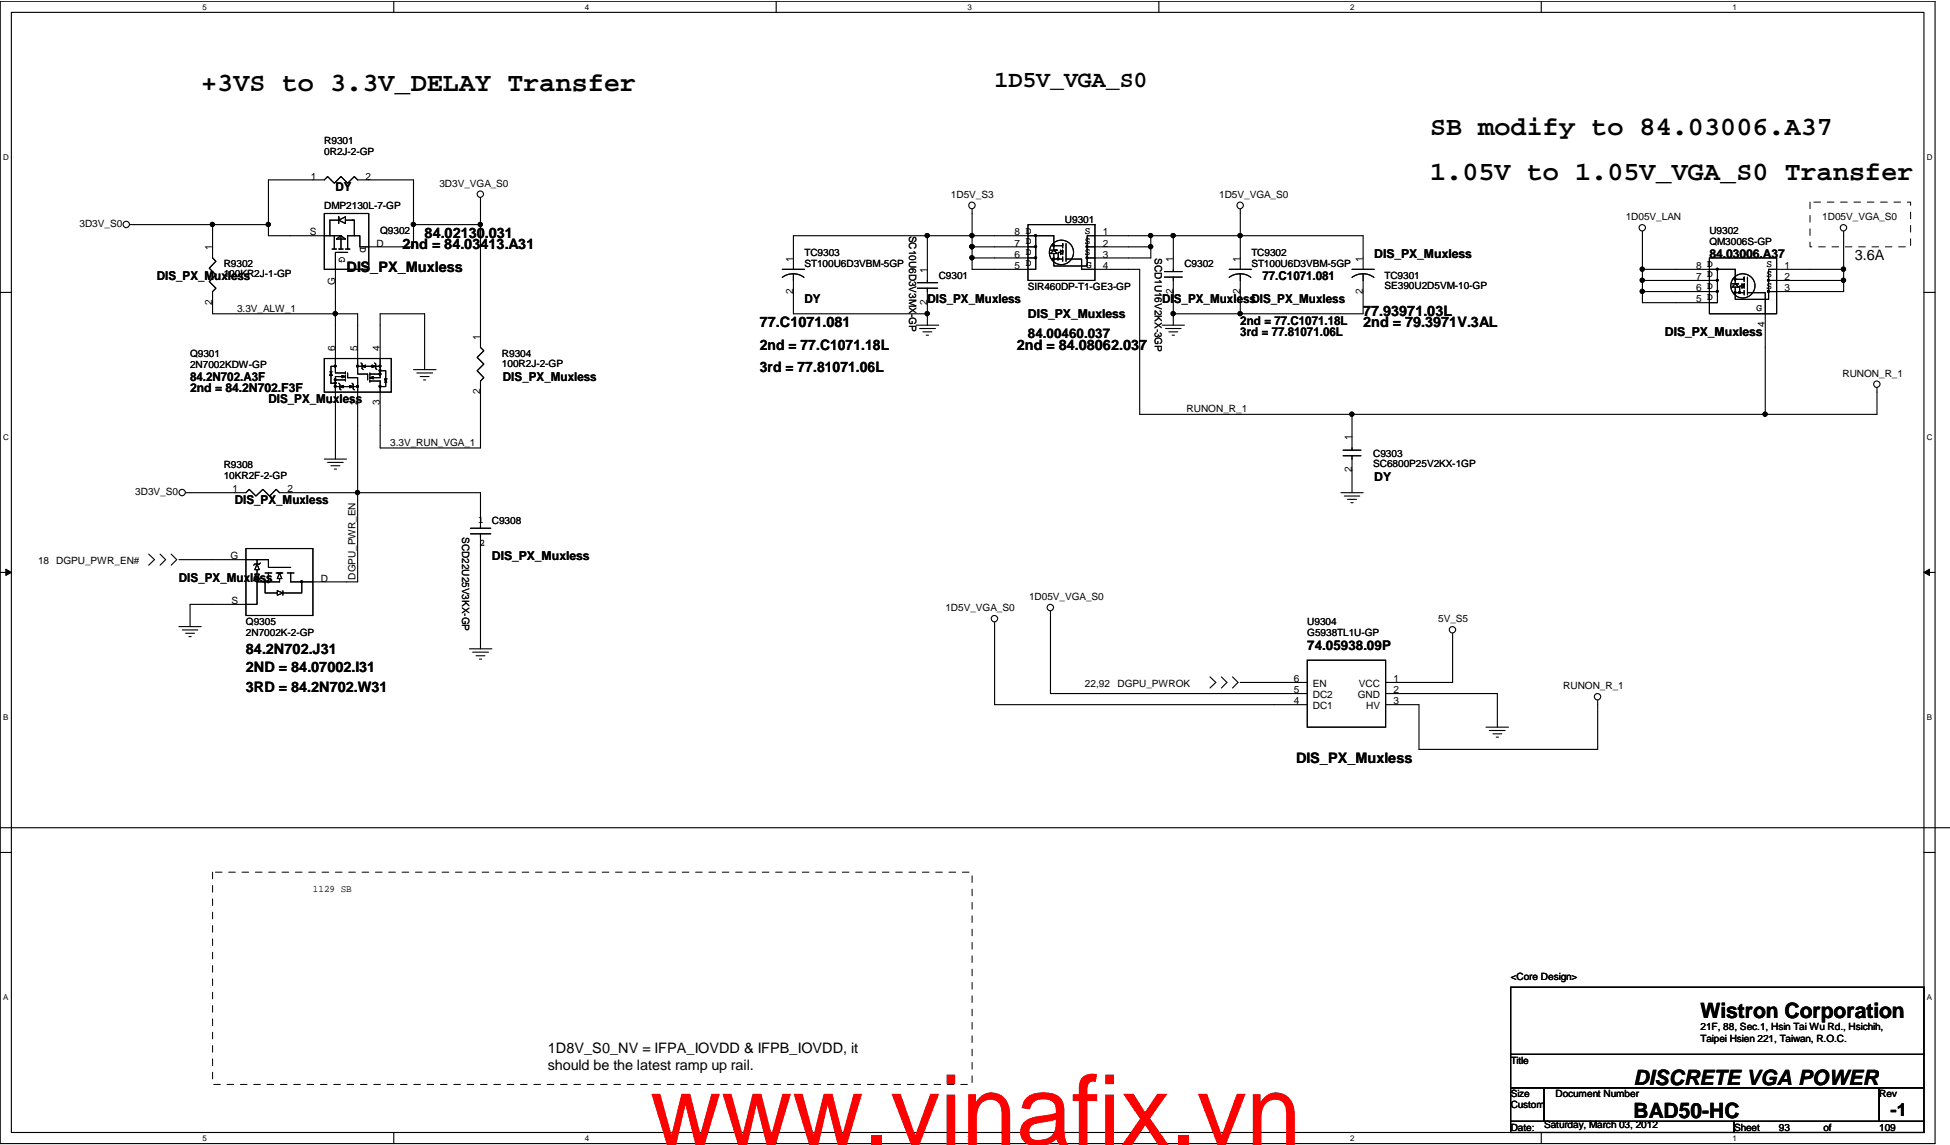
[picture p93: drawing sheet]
<svg xmlns="http://www.w3.org/2000/svg" width="279mm" height="164mm" viewBox="0 0 279 164" stroke-linecap="round" stroke-linejoin="round" font-family="sans-serif">
<defs><g id="words">
<text font-size="14.1" fill="#f00" x="93.1" y="164.2">www.vinafix.vn</text>
<g font-size="3.8">
<text x="28.8" y="13">+3VS to 3.3V_DELAY Transfer</text>
<text x="204.9" y="19.4">SB modify to 84.03006.A37</text>
<text x="204.9" y="25.8">1.05V to 1.05V_VGA_S0 Transfer</text>
</g>
<text font-size="3.3" x="142.5" y="12.5">1D5V_VGA_S0</text>
<g font-size="3">
<text x="243.7" y="145.9">Wistron Corporation</text>
<text x="234.1" y="155.5">DISCRETE VGA POWER</text>
<text x="234.1" y="160.3">BAD50-HC</text>
</g>
<text font-size="2.5" x="270.9" y="159.9">-1</text>
<g font-size="2.1">
<text x="57.7" y="35.7">2nd = 84.03413.A31</text>
<text x="60.8" y="34.1">84.02130.031</text>
<text x="49.7" y="38.9">DIS_PX_Muxless</text>
<text x="265.8" y="37.3">3.6A</text>
<text x="108.9" y="46.9">77.C1071.081</text>
<text x="195.3" y="46.9">2nd = 79.3971V.3AL</text>
<text x="195.3" y="45.3">77.93971.03L</text>
<text x="108.9" y="53.3">3rd = 77.81071.06L</text>
<text x="108.9" y="50.2">2nd = 77.C1071.18L</text>
<text x="145.7" y="50.2">2nd = 84.08062.037</text>
<text x="35.2" y="93.7">84.2N702.J31</text>
<text x="35.2" y="96.3">2ND = 84.07002.I31</text>
<text x="35.2" y="99.1">3RD = 84.2N702.W31</text>
<text x="185.7" y="109.4">DIS_PX_Muxless</text>
<text x="78.5" y="150.9">1D8V_S0_NV = IFPA_IOVDD &amp; IFPB_IOVDD, it</text>
<text x="78.5" y="153.4">should be the latest ramp up rail.</text>
</g>
<g font-size="1.9">
<text x="147.3" y="48.4">84.00460.037</text>
<text x="187.3" y="93.2">74.05938.09P</text>
</g>
<g font-size="1.8">
<text x="48.1" y="27.4">DY</text>
<text x="22.5" y="40.2">DIS_PX_Muxless</text>
<text x="180.9" y="40.2">77.C1071.081</text>
<text x="196.9" y="37">DIS_PX_Muxless</text>
<text x="244.9" y="37">84.03006.A37</text>
<text x="115.3" y="43.4">DY</text>
<text x="132.9" y="43.4">DIS_PX_Muxless</text>
<text x="147.3" y="45.6">DIS_PX_Muxless</text>
<text x="166.5" y="43.4">DIS_PX_MuxlessDIS_PX_Muxless</text>
<text x="177.7" y="46.6">2nd = 77.C1071.18L</text>
<text x="179.3" y="43.4">DIS_PX_Muxless</text>
<text x="177.7" y="48.2">3rd = 77.81071.06L</text>
<text x="238.6" y="48.2">DIS_PX_Muxless</text>
<text x="27.2" y="54.6">84.2N702.A3F</text>
<text x="27.2" y="56.2">2nd = 84.2N702.F3F</text>
<text x="38.5" y="57.8">DIS_PX_Muxless</text>
<text x="72.1" y="54.6">DIS_PX_Muxless</text>
<text x="196.9" y="69">DY</text>
<text x="33.6" y="72.2">DIS_PX_Muxless</text>
<text x="25.6" y="83.4">DIS_PX_Muxless</text>
<text x="70.5" y="80.2">DIS_PX_Muxless</text>
</g>
<g font-size="1.4">
<text x="46.5" y="20.7">R9301</text>
<text x="46.5" y="22.3">0R2J-2-GP</text>
<text x="44.6" y="25.7">1</text>
<text x="46.5" y="30">DMP2130L-7-GP</text>
<text x="52.4" y="25.7">2</text>
<text x="63" y="26.8">3D3V_VGA_S0</text>
<text x="136.3" y="28.4">1D5V_S3</text>
<text x="174.7" y="28.4">1D5V_VGA_S0</text>
<text x="11.4" y="32.6">3D3V_S0</text>
<text x="30.4" y="35.9" transform="rotate(-90 30.4 35.9)">1</text>
<text x="44.4" y="33.7">S</text>
<text x="51.6" y="35.4" transform="rotate(90 51.6 35.4)">D</text>
<text x="54" y="35.3">D</text>
<text x="54.5" y="33.5">Q9302</text>
<text x="130.2" y="33.8" transform="rotate(90 130.2 33.8)">SC10U6D3V3MX-GP</text>
<text x="145.4" y="35.3">7</text>
<text x="145.4" y="33.7">8 D</text>
<text x="147" y="34.9">D</text>
<text x="147" y="33.5">D</text>
<text x="152.6" y="31.9">U9301</text>
<text x="155.5" y="33.5">S</text>
<text x="155.5" y="34.9">S</text>
<text x="158" y="33.7">1</text>
<text x="158" y="35.3">2</text>
<text x="232.9" y="31.6">1D05V_LAN</text>
<text x="244.9" y="33.5">U9302</text>
<text x="244.9" y="35.1">QM3006S-GP</text>
<text x="261.1" y="31.6">1D05V_VGA_S0</text>
<text x="32.1" y="38.3">R9302</text>
<text x="32.1" y="39.8">100KR2J-1-GP</text>
<text x="48" y="40.8" transform="rotate(-90 48 40.8)">G</text>
<text x="48.6" y="36.8" transform="rotate(90 48.6 36.8)">G</text>
<text x="113.6" y="37.5" transform="rotate(-90 113.6 37.5)">1</text>
<text x="115.3" y="36.7">TC9303</text>
<text x="115.3" y="38.3">ST100U6D3VBM-5GP</text>
<text x="132.8" y="39.1" transform="rotate(-90 132.8 39.1)">1</text>
<text x="134.5" y="39.9">C9301</text>
<text x="145.4" y="38.6">5</text>
<text x="145.4" y="36.9">6</text>
<text x="147" y="38.1">D</text>
<text x="147" y="36.5">D</text>
<text x="147.3" y="41.5">SIR460DP-T1-GE3-GP</text>
<text x="155.5" y="36.5">S</text>
<text x="155.6" y="38.4">G</text>
<text x="158" y="36.9">3</text>
<text x="158" y="38.6">4</text>
<text x="165.5" y="37" transform="rotate(90 165.5 37)">SCD1U16V2KX-3GP</text>
<text x="168.1" y="37.5" transform="rotate(-90 168.1 37.5)">1</text>
<text x="169.7" y="38.3">C9302</text>
<text x="177.7" y="37.5" transform="rotate(-90 177.7 37.5)">1</text>
<text x="179.3" y="36.7">TC9302</text>
<text x="179.3" y="38.3">ST100U6D3VBM-5GP</text>
<text x="195.3" y="37.5" transform="rotate(-90 195.3 37.5)">1</text>
<text x="198.4" y="39.9">TC9301</text>
<text x="198.4" y="41.4">SE390U2D5VM-10-GP</text>
<text x="243" y="41.8">6</text>
<text x="243" y="40.2">7</text>
<text x="243" y="38.6">8 D</text>
<text x="244.6" y="41.4">D</text>
<text x="244.6" y="39.8">D</text>
<text x="244.6" y="38.3">D</text>
<text x="253.1" y="38.3">S</text>
<text x="253.1" y="39.8">S</text>
<text x="253.1" y="41.4">S</text>
<text x="255.7" y="38.6">1</text>
<text x="255.7" y="40.2">2</text>
<text x="255.7" y="41.8">3</text>
<text x="30.4" y="43.7" transform="rotate(-90 30.4 43.7)">2</text>
<text x="34" y="44.7">3.3V_ALW_1</text>
<text x="113.6" y="42.1" transform="rotate(-90 113.6 42.1)">2</text>
<text x="132.8" y="43.7" transform="rotate(-90 132.8 43.7)">2</text>
<text x="168.1" y="42.1" transform="rotate(-90 168.1 42.1)">2</text>
<text x="177.7" y="42.1" transform="rotate(-90 177.7 42.1)">2</text>
<text x="195.3" y="42.1" transform="rotate(-90 195.3 42.1)">2</text>
<text x="243" y="43.3">5</text>
<text x="244.6" y="42.9">D</text>
<text x="251.7" y="44.5">G</text>
<text x="252.9" y="46.9" transform="rotate(-90 252.9 46.9)">4</text>
<text x="27.2" y="51.1">Q9301</text>
<text x="27.2" y="52.7">2N7002KDW-GP</text>
<text x="48" y="50.3" transform="rotate(-90 48 50.3)">6</text>
<text x="51.2" y="50.3" transform="rotate(-90 51.2 50.3)">5</text>
<text x="54.4" y="50.3" transform="rotate(-90 54.4 50.3)">4</text>
<text x="68.8" y="48.7" transform="rotate(-90 68.8 48.7)">1</text>
<text x="71.9" y="51.1">R9304</text>
<text x="71.9" y="52.5">100R2J-2-GP</text>
<text x="264" y="54">RUNON_R_1</text>
<text x="48" y="58.1" transform="rotate(-90 48 58.1)">1</text>
<text x="51.2" y="58.1" transform="rotate(-90 51.2 58.1)">2</text>
<text x="54.4" y="58.1" transform="rotate(-90 54.4 58.1)">3</text>
<text x="68.8" y="56.5" transform="rotate(-90 68.8 56.5)">2</text>
<text x="170" y="59.1">RUNON_R_1</text>
<text x="55.9" y="63.9">3.3V_RUN_VGA_1</text>
<text x="193.7" y="63.1" transform="rotate(-90 193.7 63.1)">1</text>
<text x="196.7" y="65.5">C9303</text>
<text x="19.4" y="70.9">3D3V_S0</text>
<text x="32.1" y="67.1">R9308</text>
<text x="32.1" y="68.7">10KR2F-2-GP</text>
<text x="33.3" y="70.6">1</text>
<text x="41.2" y="70.6">2</text>
<text x="193.7" y="67.7" transform="rotate(-90 193.7 67.7)">2</text>
<text x="196.7" y="67">SC6800P25V2KX-1GP</text>
<text x="66.2" y="77" transform="rotate(90 66.2 77)">SCD22U25V3KX-GP</text>
<text x="68.5" y="75">1</text>
<text x="70.5" y="75.1">C9308</text>
<text x="5.5" y="80.9">18 DGPU_PWR_EN#</text>
<text x="33" y="80.2">G</text>
<text x="45.9" y="83.4">D</text>
<text x="50.9" y="83.1" transform="rotate(-90 50.9 83.1)">DGPU_PWR_EN</text>
<text x="68.7" y="78.3">2</text>
<text x="33.2" y="86.6">S</text>
<text x="35.2" y="89.5">Q9305</text>
<text x="135.5" y="87.6">1D5V_VGA_S0</text>
<text x="147.4" y="86">1D05V_VGA_S0</text>
<text x="187.3" y="89.5">U9304</text>
<text x="206.1" y="89.2">5V_S5</text>
<text x="35.2" y="91.1">2N7002K-2-GP</text>
<text x="187.3" y="91.1">G5938TL1U-GP</text>
<text x="155.5" y="98.5">22,92</text>
<text x="160.1" y="98.5">DGPU_PWROK</text>
<text x="185.4" y="101">4</text>
<text x="185.4" y="99.4">5</text>
<text x="185.4" y="97.8">6</text>
<text x="188.1" y="101.7">DC1</text>
<text x="188.1" y="100.1">DC2</text>
<text x="188.1" y="98.5">EN</text>
<text x="194.6" y="100.1">GND</text>
<text x="194.7" y="98.5">VCC</text>
<text x="195.7" y="101.7">HV</text>
<text x="199.7" y="99.4">2</text>
<text x="199.7" y="97.8">1</text>
<text x="199.7" y="101">3</text>
<text x="224" y="98.8">RUNON_R_1</text>
<text x="44.8" y="127.8">1129 SB</text>
<text x="216.5" y="140.4">&lt;Core Design&gt;</text>
<text x="243.7" y="147.6">21F, 88, Sec.1, Hsin Tai Wu Rd., Hsichih,</text>
<text x="243.7" y="149.3">Taipei Hsien 221, Taiwan, R.O.C.</text>
<text x="216.5" y="152.5">Title</text>
<text x="216.5" y="157.2">Size</text>
<text x="216.5" y="158.8">Custom</text>
<text x="221.2" y="161.7">Saturday, March 03, 2012</text>
<text x="222.9" y="157.2">Document Number</text>
<text x="269.3" y="157.2">Rev</text>
<text x="216.5" y="162">Date:</text>
<text x="248.5" y="162">Sheet</text>
<text x="254.9" y="162">93</text>
<text x="261.3" y="162">of</text>
<text x="269.3" y="162">109</text>
</g>
<g font-size="1.1">
<text x="29" y="1.4">5</text>
<text x="83.8" y="1.4">4</text>
<text x="138.6" y="1.4">3</text>
<text x="193.4" y="1.4">2</text>
<text x="248.2" y="1.4">1</text>
<text x=".4" y="22.9">D</text>
<text x="276.1" y="22.9">D</text>
<text x=".4" y="63">C</text>
<text x="276.1" y="63">C</text>
<text x=".4" y="103.2">B</text>
<text x="276.1" y="103.2">B</text>
<text x=".4" y="143.3">A</text>
<text x="276.1" y="143.3">A</text>
<text x="29" y="163.5">5</text>
<text x="83.8" y="163.5">4</text>
<text x="138.6" y="163.5">3</text>
<text x="193.4" y="163.5">2</text>
<text x="248.2" y="163.5">1</text>
</g>
</g></defs>
<path d="M0 .2h277.3v163.7h-277.3zM1.6 1.8h274.1v160.5h-274.1z" fill="none" stroke="#000" stroke-width=".16"/>
<g fill="#fff">
<path d="M29 .3h.6v1.3h-.6z"/>
<path d="M29 162.5h.6v1.3h-.6z"/>
</g>
<path d="M56.4 .2v1.6M56.4 162.3v1.6" fill="none" stroke="#000" stroke-width=".16"/>
<g fill="#fff">
<path d="M83.8 .3h.6v1.3h-.6z"/>
<path d="M83.8 162.5h.6v1.3h-.6z"/>
</g>
<path d="M111.2 .2v1.6M111.2 162.3v1.6" fill="none" stroke="#000" stroke-width=".16"/>
<g fill="#fff">
<path d="M138.6 .3h.6v1.3h-.6z"/>
<path d="M138.6 162.5h.6v1.3h-.6z"/>
</g>
<path d="M166 .2v1.6M166 162.3v1.6" fill="none" stroke="#000" stroke-width=".16"/>
<g fill="#fff">
<path d="M193.4 .3h.6v1.3h-.6z"/>
<path d="M193.4 162.5h.6v1.3h-.6z"/>
</g>
<path d="M220.8 .2v1.6M220.8 162.3v1.6" fill="none" stroke="#000" stroke-width=".16"/>
<g fill="#fff">
<path d="M248.2 .3h.6v1.3h-.6z"/>
<path d="M248.2 162.5h.6v1.3h-.6z"/>
<path d="M.4 21.8h.8v1.3h-.8z"/>
<path d="M276.1 21.8h.8v1.3h-.8z"/>
<path d="M.4 62h.8v1.3h-.8z"/>
<path d="M276.1 62h.8v1.3h-.8z"/>
</g>
<path d="M0 41.9h1.6M275.7 41.9h1.6" fill="none" stroke="#000" stroke-width=".16"/>
<g fill="#fff">
<path d="M.4 102.1h.8v1.3h-.8z"/>
<path d="M276.1 102.1h.7v1.3h-.7z"/>
</g>
<path d="M0 82h1.6M275.7 82h1.6" fill="none" stroke="#000" stroke-width=".16"/>
<path d="M.8 81.6l.8 .4-.8 .5zM275.7 82l.8-.4v.9z" fill="#000"/>
<path d="M.8 81.6l.8 .4-.8 .5zM275.7 82l.8-.4v.9z" fill="none" stroke="#000" stroke-width=".14"/>
<g fill="#fff">
<path d="M.4 142.3h.8v1.2h-.8z"/>
<path d="M276.1 142.3h.7v1.2h-.7z"/>
</g>
<g fill="none" stroke="#000" stroke-width=".16">
<path d="M18.6 32.2h11.9M30.5 32.2h8M30.5 32.2v4.8l.4 .5-.9 .9 .9 1-.9 1 .9 .9-.4 .5v3.2h17.6M38.5 32.2v1.6h10.4M38.5 32.2v-6.4h8l.4-.5 1 1 1-1 .9 1 1-1 .4 .5h8v6.4M46.5 30.6h6.3v8h-6.3zM47.6 35.7h.6M47.9 33.8v1.9M48.2 34.3l.7-.5 .6 .5zM48.5 31.6l1-.5v.9zM48.5 32v-.9v.5h-1.2v2.2M48.5 35.7h.7"/>
<path d="M48.9 33.8v1.9M49.5 35.7h.6M49.5 31.6h1.1M49.8 36.2h-1.7v8.8M50.4 31.6h.4v2.2M59.2 32.2v3.2h-7.6v-1.6h-1.8v1.9M59.2 32.2h9.6M68.8 28.3v3.9M68.8 32.2v17.6l.5 .5-.9 .9 .9 1-.9 .9 .9 1-.5 .5v9.6h-14.3v-9.6h-1.5M112.1 38.6h3.2M112.1 39.8a2.59 2.59 0 0 1 3.1 0M113.7 39.2v5.8h19.2"/>
<path d="M132.9 33.8v6.7M132.9 33.8h6.4M132.9 33.8h-19.2v4.8M139.3 33.8v1.6M139.3 33.8h11.7v2.1l-.5 .4h1l-.5-.4h.5h-1M139.3 35.4h9.1M139.3 37h9.1M139.3 30v3.8M139.3 35.4v1.6M147.3 32.2h9.6v8h-9.6zM148.3 36.8h.2v.2h-.2zM148.3 35.3h.2v.2h-.2z"/>
<path d="M148.3 33.7h.2v.2h-.2zM148.4 33.8v4.8h-9.1v-1.6M150.9 37h.2v.2h-.2zM150.9 35.1h.2v.2h-.2zM151 36.3v.8h1.3M151 35.2h1.3v-.3v.6M151.5 37h.2v.2h-.2zM151.9 36.2h-.3v.9M152.3 36.8v.7M152.3 36.2l-.4 .3v-.6l.4 .3v-.3v.6M152.7 37.1h2.3v1.5h8.3v20.8h30.4M152.7 34.9v2.6"/>
<path d="M155.6 35.3h.2v.2h-.2zM155.6 36.8h.2v.2h-.2zM155.8 35.4h9.1M164.9 33.8v1.6M164.9 33.8h3.2M164.9 33.8h-9.1v4.3h-4.8v-1M164.9 35.4v1.6h-9.1M166.8 39.7h2.6M166.8 38.9h2.6M168.1 39.7v5.3M168.1 33.8v5.1M168.1 33.8h9.6"/>
<path d="M176.1 38.6h3.2M176.1 39.8a2.59 2.59 0 0 1 3.1 0M177.7 39.2v5.8M177.7 30v3.8M177.7 33.8h17.6v4.8M177.7 33.8v4.8M193.7 39.8a2.65 2.65 0 0 1 3.2 0M193.7 38.6h3.2M195.3 39.2v5.8h-17.6M235.3 33.2v5.4M235.3 38.6v1.6M235.3 38.6h13.3v2.1l-.4 .5h.9l-.5-.5h.5h-.9"/>
<path d="M244.9 37h9.7v8h-9.7zM246 38.5h.2v.2h-.2zM246.1 38.6v4.8h-10.8v-1.6M248.5 39.9h.2v.2h-.2zM250.4 39.7v2.6M264.2 38.6v1.6M264.2 38.6h-10.8v4.3h-4.8v-.9M264.2 33.2v5.4M46.5 51.4h9.6v4.8h-9.6zM47.3 53.3h.3M47.4 53.3l.2 .5h-.3zM47.9 55.3h.2v.2h-.2z"/>
<path d="M47.9 54.3h.2v.2h-.2zM47.9 52.4h.2v.2h-.2zM47.9 54.8h.2v.2h-.2zM48.1 55.4h2.3M48.1 45v8.5h1.4M48.1 52.5h-.7v2.4h.7M48.1 54.5h1.4M48.1 45h3.1v8.6h1.5v.9M48.5 54.9l.2 .2v.6l.2 .2M48.7 55.4l.5-.1v.3zM49 53.8l.5 .2-.5 .1zM49.5 54h-1.4v11.8"/>
<path d="M49.5 54.3v.3M49.5 53.8v.3M49.5 53.3v.3M49.8 53.5v.6h1.4v16.5M50.1 55.3l.5 .1-.5 .2zM50.4 54.9l.2 .2v.6l.2 .2M50.6 55.4h.6M51.1 52.4h.2v.2h-.2zM51.1 55.3h.2v.2h-.2zM51.2 52.5h.7l.5 .2v-.4l-.5 .2h1.8M51.7 52l.2 .2v.6l.1 .2M53 54.1l.5-.1v.3z"/>
<path d="M53 53.6h1.5M53 54.5v.3M53 54v.3M53 53.5v.3M53.7 52l.1 .2v.6l.2 .2M54.3 55.3h.2v.2h-.2zM54.3 53.5h.2v.2h-.2zM54.3 53h.2v.2h-.2zM54.3 52.4h.2v.2h-.2zM54.5 53.1h.8v2.3h-.8M54.5 52.5h-.7l-.5 .2v-.4l.5 .2M55.1 54.8h.3"/>
<path d="M55.1 54.3h.3l-.1 .5zM59.2 53h3.3M59.7 53.5h2.3M60.2 54h1.3M60.7 54.5h.3M60.8 53v-8h-6.3v9.1h-1.5M131.3 46.6h3.2M131.4 41.3h2.9M131.4 40.5h2.9M131.8 47.1h2.2M132.2 47.6h1.3M132.7 48h.3"/>
<path d="M132.9 45v1.6M132.9 41.3v3.7M166.5 46.6h3.2M167 47.1h2.2M167.5 47.6h1.3M168 48h.3M168.1 45h9.6M168.1 45v1.6M193.7 59.4v5.1M193.7 59.4h59.2M235.3 40.2v1.6M235.3 41.8h10.8"/>
<path d="M235.3 40.2h10.8M246 41.7h.2v.2h-.2zM246 40.1h.2v.2h-.2zM248.5 41.8h.2v.2h-.2zM248.6 41.2v.8h1.3M248.6 40h1.3v-.3v.7M249.1 41.8h.2v.2h-.2zM249.6 41h-.3v1M249.9 41.6v.7M249.9 41l-.3 .3v-.6l.3 .3v-.3v.6M250.4 42h2.5v17.4M253.3 40.1h.2v.2h-.2z"/>
<path d="M253.3 41.7h.2v.2h-.2zM253.4 40.2h10.8M264.2 40.2v1.6h-10.8M268.9 55.6v3.8h-16M21.3 79.4l.8 .8-.8 .8M22.9 79.4l.8 .8-.8 .8M24.5 79.4l.8 .8-.8 .8M26.6 70.6h8.6l.5-.5 1 1 1-1 .9 1 1-1 .5 .5h11.1M35.2 78.6h9.6v9.6h-9.6zM46.5 65.8h3.2M46.9 66.3h2.3M47.4 66.8h1.3"/>
<path d="M47.9 67.2h.3M51.2 70.6v12.8h-9.6v-1.3M51.2 70.6h17.6v5.1M67.4 76.5h2.9M67.4 75.7h2.9M68.8 76.5v16.5M192.1 70.6h3.2M192.4 65.3h2.6M192.4 64.5h2.6M192.6 71.1h2.2M193.1 71.6h1.3M193.6 72.1h.3"/>
<path d="M193.7 65.3v5.3M25.6 89.8h3.2M25.6 80.2h12.9v1.1h3.1M26.1 90.3h2.2M26.6 90.8h1.3M27.1 91.2h.3M36.5 82.3h.6l-.3 .8zM36.8 80.2v.7M36.8 83.1v3.5h-9.6v3.2M36.8 80.9l.3 .8h-.6zM36.8 81.7v.6M37.3 80.7l-.2 .2h-.6l-.1 .1"/>
<path d="M37.3 82.9l-.2 .2h-.6l-.1 .1M37.9 83.3h.2v.2h-.2zM38 83.6v1.4h1.7M38 82.1h.9M38.3 83.3h.2v.2h-.2zM38.5 82.1v1.3M39.6 82.1h.9M39.7 84.7l.8 .3-.8 .3zM39.7 82.1h.7M40.1 82.1l.3 .8h-.7zM40.1 82.9v.5h-3.3M40.5 84.7v.6"/>
<path d="M41.2 82.1h.9M43.1 83.3h.2v.2h-.2zM43.2 83.4v1.6h-2.7M67.3 93h3.2M67.7 93.5h2.3M68.2 94h1.3M68.7 94.5h.3M142.5 89.2v11.8h44.8M150.5 87.6v11.8h36.8M173.4 97l.8 .8-.8 .8M175 97l.8 .8-.8 .8M176.6 97l.8 .8-.8 .8"/>
<path d="M177.7 97.8h9.6M187.3 94.6h11.2v9.6h-11.2zM198.5 99.4h16v4.8M208.1 90.8v7h-9.6M0 118.6h279.4M212.9 104.2h3.2M213.4 104.7h2.3M213.9 105.2h1.3M214.4 105.7h.3M228.9 100.4v7h-25.6v-6.4h-4.8M0 122.2h1.6M275.7 122.2h1.6"/>
<path d="M216.5 141.5h59.2v9.6h-59.2zM216.5 151.1h59.2v4.8h-59.2zM216.5 155.9h4.7v4.8h-4.7zM221.2 155.9h48.1v4.8h-48.1zM269.3 155.9h6.4v4.8h-6.4zM216.5 160.7h32v1.6h-32zM248.5 160.7h27.2v1.6h-27.2z"/>
<circle cx="18.1" cy="32.2" r=".46"/>
<circle cx="30.4" cy="32.2" r=".3"/>
<circle cx="38.4" cy="32.2" r=".3"/>
<circle cx="59.2" cy="32.2" r=".3"/>
<circle cx="68.8" cy="32.2" r=".3"/>
<circle cx="68.8" cy="27.8" r=".46"/>
<circle cx="132.9" cy="33.8" r=".3"/>
<circle cx="139.3" cy="29.4" r=".47"/>
<circle cx="139.3" cy="33.8" r=".3"/>
<circle cx="139.3" cy="36.9" r=".3"/>
<circle cx="139.3" cy="35.4" r=".3"/>
<circle cx="152.1" cy="36.2" r="1.75"/>
<circle cx="164.9" cy="33.8" r=".3"/>
<circle cx="164.9" cy="35.4" r=".3"/>
<circle cx="168.1" cy="33.8" r=".3"/>
<circle cx="177.7" cy="29.4" r=".47"/>
<circle cx="177.7" cy="33.8" r=".3"/>
<circle cx="235.3" cy="38.6" r=".3"/>
<circle cx="235.3" cy="32.6" r=".46"/>
<circle cx="264.1" cy="38.6" r=".3"/>
<circle cx="264.1" cy="32.6" r=".46"/>
<circle cx="48" cy="45" r=".3"/>
<circle cx="132.9" cy="45" r=".3"/>
<circle cx="168.1" cy="45" r=".3"/>
<circle cx="177.7" cy="45" r=".3"/>
<circle cx="193.7" cy="59.4" r=".3"/>
<circle cx="235.3" cy="40.2" r=".3"/>
<circle cx="235.3" cy="41.8" r=".3"/>
<circle cx="249.7" cy="41" r="1.74"/>
<circle cx="252.9" cy="59.4" r=".3"/>
<circle cx="264.1" cy="40.2" r=".3"/>
<circle cx="268.9" cy="55.1" r=".46"/>
<circle cx="26.1" cy="70.6" r=".46"/>
<circle cx="51.2" cy="70.6" r=".3"/>
<circle cx="142.5" cy="88.7" r=".46"/>
<circle cx="150.5" cy="87.1" r=".46"/>
<circle cx="208.1" cy="90.3" r=".46"/>
<circle cx="228.9" cy="99.9" r=".46"/>
</g>
<g fill="#000">
<path d="M148.3 36.8h.2v.2h-.2z" fill-rule="evenodd"/>
<path d="M148.3 35.3h.2v.2h-.2z" fill-rule="evenodd"/>
<path d="M148.3 33.7h.2v.2h-.2z" fill-rule="evenodd"/>
<path d="M148.3 36.8h.2v.2h-.2z" fill-rule="evenodd"/>
<path d="M148.3 35.3h.2v.2h-.2z" fill-rule="evenodd"/>
<path d="M148.3 33.7h.2v.2h-.2z" fill-rule="evenodd"/>
<path d="M150.9 37h.2v.2h-.2z" fill-rule="evenodd"/>
<path d="M150.9 35.1h.2v.2h-.2z" fill-rule="evenodd"/>
<path d="M150.9 37h.2v.2h-.2z" fill-rule="evenodd"/>
<path d="M150.9 35.1h.2v.2h-.2z" fill-rule="evenodd"/>
<path d="M151.5 37h.2v.2h-.2z" fill-rule="evenodd"/>
<path d="M151.5 37h.2v.2h-.2z" fill-rule="evenodd"/>
<path d="M155.6 35.3h.2v.2h-.2z" fill-rule="evenodd"/>
<path d="M155.6 36.8h.2v.2h-.2z" fill-rule="evenodd"/>
<path d="M155.6 35.3h.2v.2h-.2z" fill-rule="evenodd"/>
<path d="M155.6 36.8h.2v.2h-.2z" fill-rule="evenodd"/>
<path d="M246 38.5h.2v.2h-.2z" fill-rule="evenodd"/>
<path d="M246 38.5h.2v.2h-.2z" fill-rule="evenodd"/>
<path d="M47.9 55.3h.2v.2h-.2z" fill-rule="evenodd"/>
<path d="M47.9 54.3h.2v.2h-.2z" fill-rule="evenodd"/>
<path d="M47.9 52.4h.2v.2h-.2z" fill-rule="evenodd"/>
<path d="M47.9 54.8h.2v.2h-.2z" fill-rule="evenodd"/>
<path d="M47.9 55.3h.2v.2h-.2z" fill-rule="evenodd"/>
<path d="M47.9 54.3h.2v.2h-.2z" fill-rule="evenodd"/>
<path d="M47.9 52.4h.2v.2h-.2z" fill-rule="evenodd"/>
<path d="M47.9 54.8h.2v.2h-.2z" fill-rule="evenodd"/>
<path d="M51.1 52.4h.2v.2h-.2z" fill-rule="evenodd"/>
<path d="M51.1 55.3h.2v.2h-.2z" fill-rule="evenodd"/>
<path d="M51.1 52.4h.2v.2h-.2z" fill-rule="evenodd"/>
<path d="M51.1 55.3h.2v.2h-.2z" fill-rule="evenodd"/>
<path d="M54.3 55.3h.2v.2h-.2z" fill-rule="evenodd"/>
<path d="M54.3 53.5h.2v.2h-.2z" fill-rule="evenodd"/>
<path d="M54.3 53h.2v.2h-.2z" fill-rule="evenodd"/>
<path d="M54.3 52.4h.2v.2h-.2z" fill-rule="evenodd"/>
<path d="M54.3 55.3h.2v.2h-.2z" fill-rule="evenodd"/>
<path d="M54.3 53.5h.2v.2h-.2z" fill-rule="evenodd"/>
<path d="M54.3 53h.2v.2h-.2z" fill-rule="evenodd"/>
<path d="M54.3 52.4h.2v.2h-.2z" fill-rule="evenodd"/>
<path d="M246 41.7h.2v.2h-.2z" fill-rule="evenodd"/>
<path d="M246 40.1h.2v.2h-.2z" fill-rule="evenodd"/>
<path d="M246 41.7h.2v.2h-.2z" fill-rule="evenodd"/>
<path d="M246 40.1h.2v.2h-.2z" fill-rule="evenodd"/>
<path d="M248.5 41.8h.2v.2h-.2z" fill-rule="evenodd"/>
<path d="M248.5 39.9h.2v.2h-.2z" fill-rule="evenodd"/>
<path d="M248.5 41.8h.2v.2h-.2z" fill-rule="evenodd"/>
<path d="M248.5 39.9h.2v.2h-.2z" fill-rule="evenodd"/>
<path d="M249.1 41.8h.2v.2h-.2z" fill-rule="evenodd"/>
<path d="M249.1 41.8h.2v.2h-.2z" fill-rule="evenodd"/>
<path d="M253.3 40.1h.2v.2h-.2z" fill-rule="evenodd"/>
<path d="M253.3 41.7h.2v.2h-.2z" fill-rule="evenodd"/>
<path d="M253.3 40.1h.2v.2h-.2z" fill-rule="evenodd"/>
<path d="M253.3 41.7h.2v.2h-.2z" fill-rule="evenodd"/>
<path d="M37.9 83.3h.2v.2h-.2z" fill-rule="evenodd"/>
<path d="M37.9 83.3h.2v.2h-.2z" fill-rule="evenodd"/>
<path d="M38.3 83.3h.2v.2h-.2z" fill-rule="evenodd"/>
<path d="M38.3 83.3h.2v.2h-.2z" fill-rule="evenodd"/>
<path d="M43.1 83.3h.2v.2h-.2z" fill-rule="evenodd"/>
<path d="M43.1 83.3h.2v.2h-.2z" fill-rule="evenodd"/>
<circle cx="30.4" cy="32.2" r=".3"/>
<circle cx="38.4" cy="32.2" r=".3"/>
<circle cx="59.2" cy="32.2" r=".3"/>
<circle cx="68.8" cy="32.2" r=".3"/>
<circle cx="132.9" cy="33.8" r=".3"/>
<circle cx="139.3" cy="33.8" r=".3"/>
<circle cx="139.3" cy="36.9" r=".3"/>
<circle cx="139.3" cy="35.4" r=".3"/>
<circle cx="164.9" cy="33.8" r=".3"/>
<circle cx="164.9" cy="35.4" r=".3"/>
<circle cx="168.1" cy="33.8" r=".3"/>
<circle cx="177.7" cy="33.8" r=".3"/>
<circle cx="235.3" cy="38.6" r=".3"/>
<circle cx="264.1" cy="38.6" r=".3"/>
<circle cx="48" cy="45" r=".3"/>
<circle cx="132.9" cy="45" r=".3"/>
<circle cx="168.1" cy="45" r=".3"/>
<circle cx="177.7" cy="45" r=".3"/>
<circle cx="193.7" cy="59.4" r=".3"/>
<circle cx="235.3" cy="40.2" r=".3"/>
<circle cx="235.3" cy="41.8" r=".3"/>
<circle cx="252.9" cy="59.4" r=".3"/>
<circle cx="264.1" cy="40.2" r=".3"/>
<circle cx="51.2" cy="70.6" r=".3"/>
</g>
<path d="M259.3 29h14.5v6.4h-14.5zM30.5 125h108.8v30.4h-108.8z" fill="none" stroke="#000" stroke-width=".14" stroke-dasharray="1 1 1 1 1 1 1 1"/>
<use href="#words"/>
</svg>
